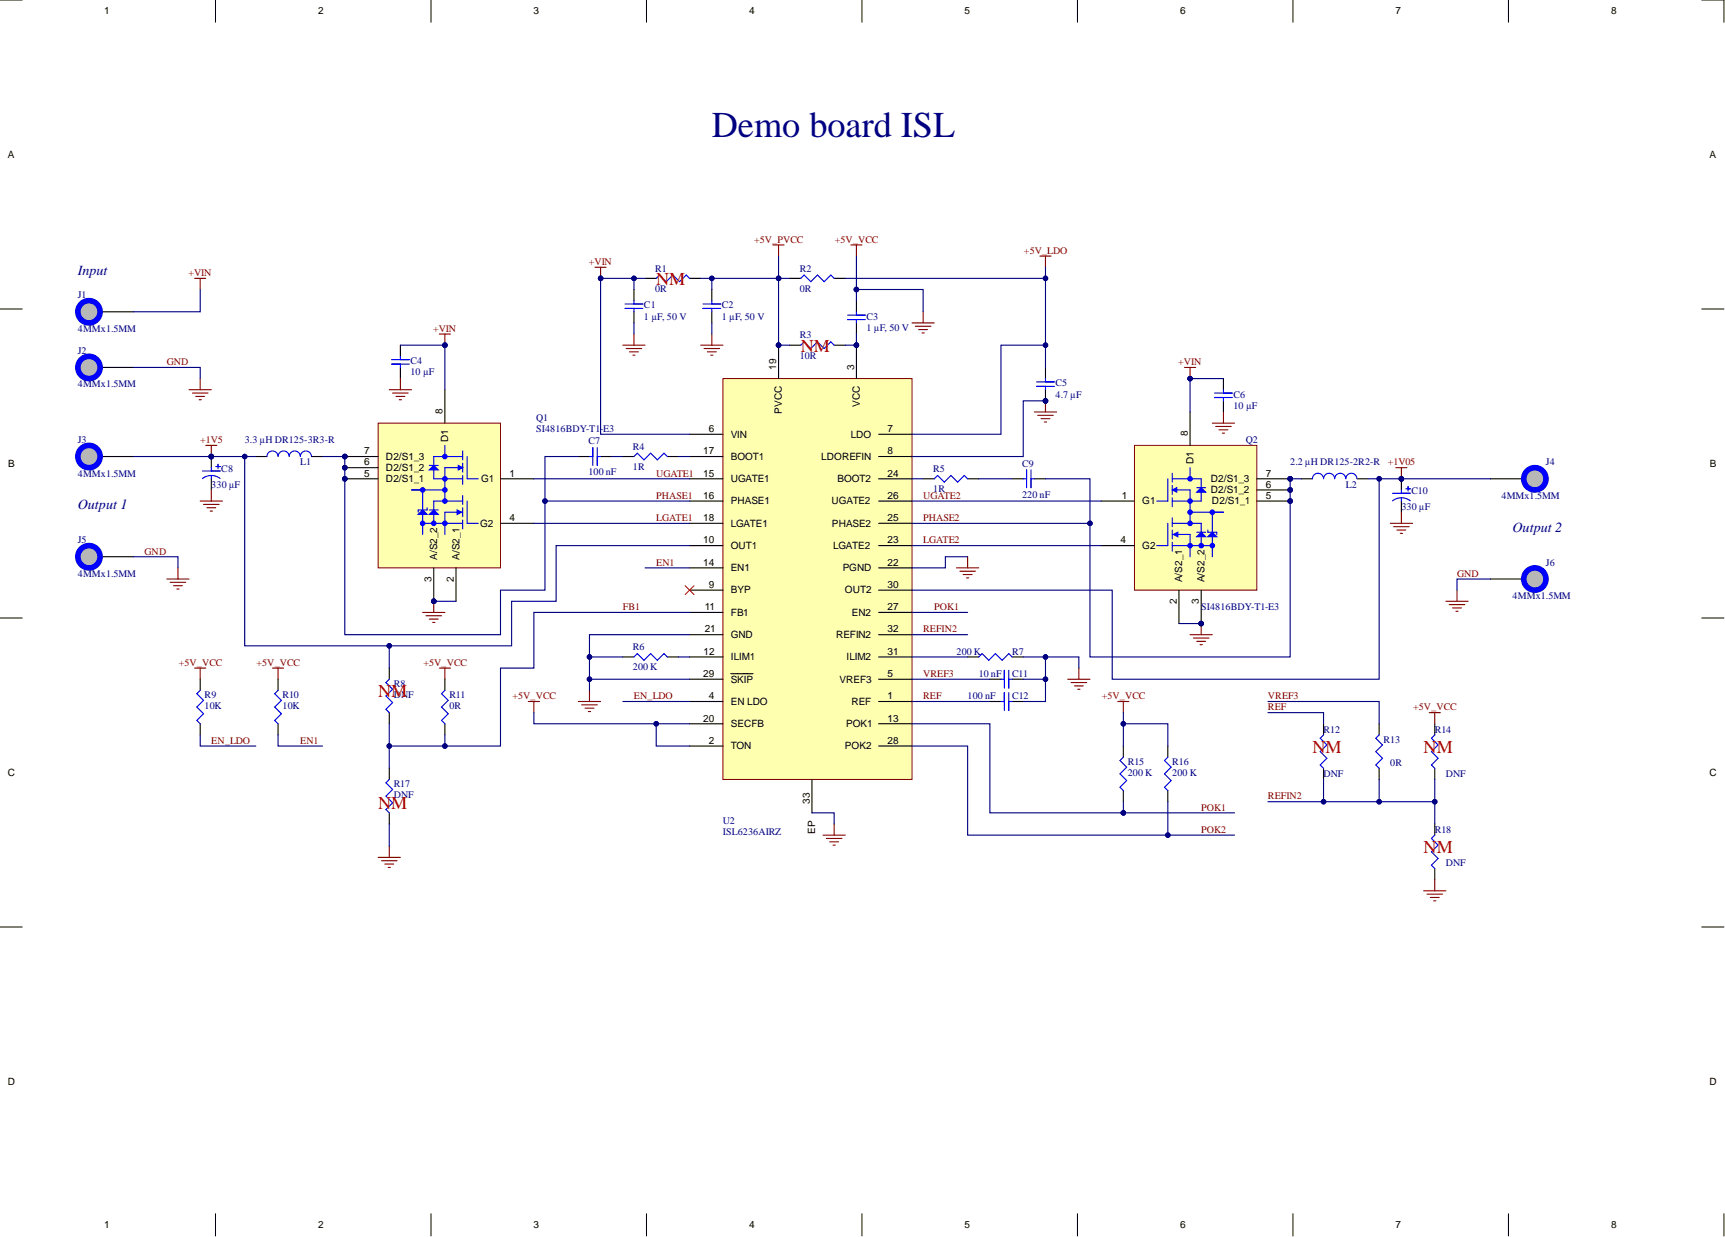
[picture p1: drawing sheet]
<svg xmlns="http://www.w3.org/2000/svg" width="393mm" height="282mm" viewBox="0 0 393 282" stroke-linecap="round" stroke-linejoin="round" font-family="sans-serif">
<defs><g id="words">
<text font-size="8.3" fill="#000080" x="162.3" y="31.2">Demo board ISL</text>
<g font-size="4.1" fill="#f00">
<text x="149.6" y="65">NM</text>
<text x="182.6" y="80.3">NM</text>
<text x="86.2" y="158.9">NM</text>
<text x="299.3" y="171.6">NM</text>
<text x="324.6" y="171.6">NM</text>
<text x="86.2" y="184.3">NM</text>
<text x="324.6" y="194.4">NM</text>
</g>
<g font-size="3.2" fill="#000080">
<text x="17.8" y="62.8">Input</text>
<text x="17.8" y="116">Output 1</text>
<text x="344.9" y="121.1">Output 2</text>
</g>
<g font-size="2.3">
<text x="23.8" y="3.3">1</text>
<text x="72.5" y="3.3">2</text>
<text x="121.7" y="3.3">3</text>
<text x="170.9" y="3.3">4</text>
<text x="220" y="3.3">5</text>
<text x="269.1" y="3.3">6</text>
<text x="318.2" y="3.3">7</text>
<text x="367.4" y="3.3">8</text>
<text x="1.8" y="36">A</text>
<text x="389.8" y="36">A</text>
<text x="177" y="84.2" transform="rotate(-90 177 84.2)">19</text>
<text x="194.8" y="84.2" transform="rotate(-90 194.8 84.2)">3</text>
<text x="100.9" y="94.4" transform="rotate(-90 100.9 94.4)">8</text>
<text x="178.3" y="94.3" transform="rotate(-90 178.3 94.3)">PVCC</text>
<text x="196" y="92.8" transform="rotate(-90 196 92.8)">VCC</text>
<text x="102.2" y="100.6" transform="rotate(-90 102.2 100.6)">D1</text>
<text x="161.6" y="98.4">6</text>
<text x="166.6" y="99.7">VIN</text>
<text x="194" y="99.7">LDO</text>
<text x="202.4" y="98.4">7</text>
<text x="270.9" y="99.5" transform="rotate(-90 270.9 99.5)">8</text>
<text x="1.9" y="106.4">B</text>
<text x="83" y="106.1">6</text>
<text x="83" y="103.5">7</text>
<text x="88" y="107.3">D2/S1_2</text>
<text x="88" y="104.8">D2/S1_3</text>
<text x="160.4" y="103.5">17</text>
<text x="166.6" y="104.8">BOOT1</text>
<text x="187.3" y="104.8">LDOREFIN</text>
<text x="202.4" y="103.5">8</text>
<text x="272.1" y="105.7" transform="rotate(-90 272.1 105.7)">D1</text>
<text x="389.9" y="106.4">B</text>
<text x="83" y="108.6">5</text>
<text x="88" y="109.9">D2/S1_1</text>
<text x="109.7" y="109.9">G1</text>
<text x="116.2" y="108.6">1</text>
<text x="160.4" y="108.6">15</text>
<text x="160.4" y="113.7">16</text>
<text x="166.6" y="109.9">UGATE1</text>
<text x="191" y="109.9">BOOT2</text>
<text x="202.4" y="108.6">24</text>
<text x="202.4" y="113.7">26</text>
<text x="255.8" y="113.7">1</text>
<text x="276.1" y="112.4">D2/S1_2</text>
<text x="276.1" y="109.9">D2/S1_3</text>
<text x="288.6" y="113.7">5</text>
<text x="288.6" y="111.1">6</text>
<text x="288.6" y="108.6">7</text>
<text x="116.2" y="118.7">4</text>
<text x="160.4" y="118.7">18</text>
<text x="166.6" y="114.9">PHASE1</text>
<text x="189.6" y="114.9">UGATE2</text>
<text x="202.4" y="118.7">25</text>
<text x="260.5" y="114.9">G1</text>
<text x="276.4" y="114.9">D2/S1_1</text>
<text x="109.5" y="120">G2</text>
<text x="160.4" y="123.8">10</text>
<text x="166.6" y="125.1">OUT1</text>
<text x="166.6" y="120">LGATE1</text>
<text x="189.7" y="120">PHASE2</text>
<text x="190" y="125.1">LGATE2</text>
<text x="202.4" y="123.8">23</text>
<text x="255.5" y="123.8">4</text>
<text x="260.5" y="125.1">G2</text>
<text x="99.7" y="127.6" transform="rotate(-90 99.7 127.6)">A/S2_2</text>
<text x="104.7" y="127.6" transform="rotate(-90 104.7 127.6)">A/S2_1</text>
<text x="160.4" y="128.9">14</text>
<text x="166.6" y="130.2">EN1</text>
<text x="192.2" y="130.2">PGND</text>
<text x="202.4" y="128.9">22</text>
<text x="98.4" y="132.6" transform="rotate(-90 98.4 132.6)">3</text>
<text x="103.5" y="132.6" transform="rotate(-90 103.5 132.6)">2</text>
<text x="161.6" y="134">9</text>
<text x="166.6" y="135.2">BYP</text>
<text x="192.7" y="135.2">OUT2</text>
<text x="202.4" y="134">30</text>
<text x="268.3" y="137.7" transform="rotate(-90 268.3 137.7)">2</text>
<text x="269.6" y="132.7" transform="rotate(-90 269.6 132.7)">A/S2_1</text>
<text x="273.4" y="137.7" transform="rotate(-90 273.4 137.7)">3</text>
<text x="274.7" y="132.7" transform="rotate(-90 274.7 132.7)">A/S2_2</text>
<text x="160.7" y="139">11</text>
<text x="166.6" y="140.3">FB1</text>
<text x="194.3" y="140.3">EN2</text>
<text x="202.4" y="139">27</text>
<text x="160.5" y="149.2">12</text>
<text x="160.7" y="144.1">21</text>
<text x="166.6" y="145.4">GND</text>
<text x="190.6" y="145.4">REFIN2</text>
<text x="202.4" y="149.2">31</text>
<text x="202.4" y="144.1">32</text>
<text x="160.4" y="154.3">29</text>
<text x="166.6" y="150.5">ILIM1</text>
<text x="166.6" y="155.5">SKIP</text>
<text x="191.4" y="155.5">VREF3</text>
<text x="193" y="150.5">ILIM2</text>
<text x="202.4" y="154.3">5</text>
<text x="161.6" y="159.3">4</text>
<text x="166.6" y="160.6">EN LDO</text>
<text x="194.2" y="160.6">REF</text>
<text x="202.4" y="159.3">1</text>
<text x="160.4" y="164.4">20</text>
<text x="166.6" y="165.7">SECFB</text>
<text x="192.9" y="165.7">POK1</text>
<text x="202.4" y="164.4">13</text>
<text x="161.6" y="169.5">2</text>
<text x="166.6" y="170.8">TON</text>
<text x="192.7" y="170.8">POK2</text>
<text x="202.4" y="169.5">28</text>
<text x="1.8" y="176.8">C</text>
<text x="389.8" y="176.8">C</text>
<text x="184.6" y="183.2" transform="rotate(-90 184.6 183.2)">33</text>
<text x="185.9" y="190" transform="rotate(-90 185.9 190)">EP</text>
<text x="1.8" y="247.2">D</text>
<text x="389.8" y="247.2">D</text>
<text x="23.8" y="279.9">1</text>
<text x="72.5" y="279.9">2</text>
<text x="121.7" y="279.9">3</text>
<text x="170.9" y="279.9">4</text>
<text x="220" y="279.9">5</text>
<text x="269.1" y="279.9">6</text>
<text x="318.2" y="279.9">7</text>
<text x="367.4" y="279.9">8</text>
</g>
<g font-size="2.3" fill="#800000">
<text x="172" y="55.3">+5V_PVCC</text>
<text x="190.4" y="55.3">+5V_VCC</text>
<text x="233.5" y="57.8">+5V_LDO</text>
<text x="42.9" y="62.9">+VIN</text>
<text x="134.2" y="60.4">+VIN</text>
<text x="98.7" y="75.6">+VIN</text>
<text x="38" y="83.2">GND</text>
<text x="268.7" y="83.2">+VIN</text>
<text x="45.7" y="101">+1V5</text>
<text x="316.4" y="106.1">+1V05</text>
<text x="149.6" y="108.6">UGATE1</text>
<text x="149.6" y="113.7">PHASE1</text>
<text x="210.5" y="113.7">UGATE2</text>
<text x="149.6" y="118.7">LGATE1</text>
<text x="210.5" y="118.7">PHASE2</text>
<text x="210.5" y="123.8">LGATE2</text>
<text x="33" y="126.4">GND</text>
<text x="149.6" y="128.9">EN1</text>
<text x="332.2" y="131.4">GND</text>
<text x="142" y="139">FB1</text>
<text x="213" y="139">POK1</text>
<text x="210.5" y="144.1">REFIN2</text>
<text x="40.7" y="151.7">+5V_VCC</text>
<text x="58.5" y="151.7">+5V_VCC</text>
<text x="96.5" y="151.7">+5V_VCC</text>
<text x="210.5" y="154.3">VREF3</text>
<text x="116.8" y="159.3">+5V_VCC</text>
<text x="144.6" y="159.3">EN_LDO</text>
<text x="210.5" y="159.3">REF</text>
<text x="251.2" y="159.3">+5V_VCC</text>
<text x="289.1" y="159.3">VREF3</text>
<text x="289.1" y="161.9">REF</text>
<text x="322.3" y="161.9">+5V_VCC</text>
<text x="48.2" y="169.5">EN_LDO</text>
<text x="68.5" y="169.5">EN1</text>
<text x="273.9" y="184.7">POK1</text>
<text x="289.1" y="182.2">REFIN2</text>
<text x="273.9" y="189.8">POK2</text>
</g>
<g font-size="2.3" fill="#000080">
<text x="149.4" y="61.9">R1</text>
<text x="182.3" y="61.9">R2</text>
<text x="17.8" y="68">J1</text>
<text x="146.8" y="70.3">C1</text>
<text x="149.4" y="66.5">0R</text>
<text x="164.6" y="70.3">C2</text>
<text x="182.3" y="66.5">0R</text>
<text x="17.8" y="75.6">4MMx1.5MM</text>
<text x="146.8" y="72.8">1 µF, 50 V</text>
<text x="164.6" y="72.8">1 µF, 50 V</text>
<text x="182.3" y="77.1">R3</text>
<text x="197.6" y="72.8">C3</text>
<text x="197.6" y="75.4">1 µF, 50 V</text>
<text x="17.8" y="80.7">J2</text>
<text x="93.6" y="83">C4</text>
<text x="182.3" y="81.7">10R</text>
<text x="17.8" y="88.3">4MMx1.5MM</text>
<text x="93.6" y="85.5">10 µF</text>
<text x="240.7" y="88">C5</text>
<text x="122.2" y="95.9">Q1</text>
<text x="240.7" y="90.6">4.7 µF</text>
<text x="281.3" y="90.6">C6</text>
<text x="281.3" y="93.1">10 µF</text>
<text x="17.8" y="101">J3</text>
<text x="55.8" y="101">3.3 µH DR125-3R3-R</text>
<text x="122.2" y="98.4">SI4816BDY-T1-</text>
<text x="134.2" y="101.2">C7</text>
<text x="137.5" y="98.4">E3</text>
<text x="284" y="101">Q2</text>
<text x="50.5" y="107.6">C8</text>
<text x="68.5" y="106.1">L1</text>
<text x="144.3" y="102.5">R4</text>
<text x="144.3" y="107.1">1R</text>
<text x="212.8" y="107.6">R5</text>
<text x="233.1" y="106.3">C9</text>
<text x="294.2" y="106.1">2.2 µH DR125-2R2-R</text>
<text x="352.5" y="106.1">J4</text>
<text x="17.8" y="108.6">4MMx1.5MM</text>
<text x="48.2" y="111.1">330 µF</text>
<text x="134.2" y="108.3">100 nF</text>
<text x="212.8" y="112.1">1R</text>
<text x="233.1" y="113.4">220 nF</text>
<text x="306.9" y="111.1">L2</text>
<text x="321.8" y="112.7">C10</text>
<text x="342.4" y="113.7">4MMx1.5MM</text>
<text x="319.6" y="116.2">330 µF</text>
<text x="17.8" y="123.8">J5</text>
<text x="17.8" y="131.4">4MMx1.5MM</text>
<text x="352.5" y="128.9">J6</text>
<text x="344.9" y="136.5">4MMx1.5MM</text>
<text x="273.9" y="139">SI4816BDY-T1-E3</text>
<text x="144.3" y="148.2">R6</text>
<text x="218.1" y="149.2">200 K</text>
<text x="230.8" y="149.2">R7</text>
<text x="144.3" y="152.7">200 K</text>
<text x="223.2" y="154.3">10 nF</text>
<text x="230.8" y="154.3">C11</text>
<text x="46.7" y="159.1">R9</text>
<text x="46.7" y="161.6">10K</text>
<text x="64.4" y="159.1">R10</text>
<text x="64.4" y="161.6">10K</text>
<text x="89.8" y="156.5">R8</text>
<text x="89.8" y="159.1">DNF</text>
<text x="102.5" y="159.1">R11</text>
<text x="102.5" y="161.6">0R</text>
<text x="220.6" y="159.3">100 nF</text>
<text x="230.8" y="159.3">C12</text>
<text x="301.8" y="167">R12</text>
<text x="327.2" y="167">R14</text>
<text x="315.5" y="169.2">R13</text>
<text x="89.8" y="179.4">R17</text>
<text x="257.2" y="174.3">R15</text>
<text x="257.2" y="176.8">200 K</text>
<text x="267.3" y="174.3">R16</text>
<text x="267.3" y="176.8">200 K</text>
<text x="301.8" y="177.1">DNF</text>
<text x="317" y="174.6">0R</text>
<text x="329.7" y="177.1">DNF</text>
<text x="89.8" y="181.9">DNF</text>
<text x="164.9" y="187.8">U2</text>
<text x="164.9" y="190.3">ISL6236AIRZ</text>
<text x="327.2" y="189.8">R18</text>
<text x="329.7" y="197.4">DNF</text>
</g>
</g></defs>
<g fill="none" stroke="#000" stroke-width=".23">
<path d="M0 0h5.1M49.1 0v5.1M98.3 0v5.1M147.4 0v5.1M196.6 0v5.1M245.7 0v5.1M294.8 0v5.1M344 0v5.1M388 0h5.1v5.1M0 70.4h5.1M388 70.4h5.1M0 140.8h5.1"/>
<path d="M388 140.8h5.1M0 211.2h5.1M388 211.2h5.1M49.1 276.6v5M98.3 276.6v5M147.4 276.6v5M196.6 276.6v5M245.7 276.6v5M294.8 276.6v5M344 276.6v5M393.1 276.6v5"/>
</g>
<path d="M176.3 55.8h2.5M177.5 55.8v2.6M159.8 78.7h5.1M160.5 79.4h3.6M162.3 76.1v2.6M161.3 80.2h2M162.1 80.9h.5" fill="none" stroke="#800000" stroke-width=".25"/>
<path d="M58.3 104h2.6M71 104h2.5M296.7 109.1h2.6M309.4 109.1h2.5" fill="none" stroke="#000" stroke-width=".25"/>
<path d="M63.4 103.9a1.27 1.27 0 0 0-1.3-1.1 1.27 1.27 0 0 0-1.2 1.2M65.9 103.9a1.27 1.27 0 0 0-1.3-1.1 1.27 1.27 0 0 0-1.2 1.2M68.5 103.9a1.27 1.27 0 0 0-1.3-1.1 1.27 1.27 0 0 0-1.3 1.2M71 103.9a1.27 1.27 0 0 0-1.3-1.1 1.27 1.27 0 0 0-1.2 1.2M301.8 109a1.27 1.27 0 0 0-1.3-1.2 1.27 1.27 0 0 0-1.2 1.3M304.3 109a1.27 1.27 0 0 0-1.3-1.2 1.27 1.27 0 0 0-1.2 1.3M306.9 109a1.27 1.27 0 0 0-1.3-1.2 1.27 1.27 0 0 0-1.3 1.3M309.4 109a1.27 1.27 0 0 0-1.3-1.2 1.27 1.27 0 0 0-1.2 1.3" fill="none" stroke="#00f" stroke-width=".25"/>
<circle cx="273.9" cy="142.1" r=".51" fill="#000080"/>
<circle cx="273.9" cy="142.1" r=".51" fill="none" stroke="#000080" stroke-width=".23"/>
<circle cx="294.2" cy="114.2" r=".51" fill="#000080"/>
<circle cx="294.2" cy="114.2" r=".51" fill="none" stroke="#000080" stroke-width=".23"/>
<circle cx="294.2" cy="111.6" r=".51" fill="#000080"/>
<circle cx="294.2" cy="111.6" r=".51" fill="none" stroke="#000080" stroke-width=".23"/>
<circle cx="294.2" cy="109.1" r=".51" fill="#000080"/>
<circle cx="294.2" cy="109.1" r=".51" fill="none" stroke="#000080" stroke-width=".23"/>
<path d="M258.7 101.5h27.9v33h-27.9z" fill-rule="evenodd" fill="#ffffb0"/>
<path d="M258.7 101.5h27.9v33h-27.9z" fill="none" stroke="#800000" stroke-width=".23"/>
<path d="M251.1 114.2h7.6M268.8 134.5v7.6M273.9 134.5v7.6" fill="none" stroke="#000" stroke-width=".25"/>
<circle cx="273.9" cy="142.1" r=".51" fill="#000080"/>
<circle cx="273.9" cy="142.1" r=".51" fill="none" stroke="#000080" stroke-width=".23"/>
<path d="M286.6 114.2h7.6M251.1 124.3h7.6" fill="none" stroke="#000" stroke-width=".25"/>
<circle cx="294.2" cy="114.2" r=".51" fill="#000080"/>
<circle cx="294.2" cy="114.2" r=".51" fill="none" stroke="#000080" stroke-width=".23"/>
<path d="M286.6 111.6h7.6" fill="none" stroke="#000" stroke-width=".25"/>
<circle cx="294.2" cy="111.6" r=".51" fill="#000080"/>
<circle cx="294.2" cy="111.6" r=".51" fill="none" stroke="#000080" stroke-width=".23"/>
<path d="M286.6 109.1h7.6" fill="none" stroke="#000" stroke-width=".25"/>
<circle cx="294.2" cy="109.1" r=".51" fill="#000080"/>
<circle cx="294.2" cy="109.1" r=".51" fill="none" stroke="#000080" stroke-width=".23"/>
<path d="M271.4 93.9v7.6" fill="none" stroke="#000" stroke-width=".25"/>
<g fill="none" stroke="#00f" stroke-width=".25">
<path d="M266.3 109.1v5.1h-2.5M266.3 119.3v5h-2.5M267.3 109.1h6.6v5.1h-6.6M267.3 107.8v2.1M267.3 110.6v2.1M267.3 113.4v2M267.3 118v2M267.3 119.3h6.6v5M267.3 111.6h4.1v7.7M271.4 106.6v2.5M271.4 116.7h7.6M276.4 116.7v10.2"/>
<path d="M267.3 120.8v2M267.3 123.6v2M267.3 124.3h9.1M267.3 121.8h4.1v5.1"/>
</g>
<path d="M267.3 111.6l1-.5v1z" fill="#00f"/>
<path d="M267.3 111.6l1-.5v1z" fill="none" stroke="#00f" stroke-width=".25"/>
<path d="M273.9 111.1l1 1h-2z" fill="#00f"/>
<path d="M272.9 111.1h2M273.9 111.1l1 1h-2z" fill="none" stroke="#00f" stroke-width=".25"/>
<path d="M267.6 121.8l1-.5v1z" fill="#00f"/>
<path d="M267.6 121.8l1-.5v1z" fill="none" stroke="#00f" stroke-width=".25"/>
<path d="M273.9 121.3l1 1h-2z" fill="#00f"/>
<path d="M273.9 121.3l1 1h-2z" fill="none" stroke="#00f" stroke-width=".25"/>
<path d="M276.4 121.3l1.1 1h-2.1z" fill="#00f"/>
<path d="M272.9 121.3h2M275.4 120.8v.5h2.1v.5M276.4 121.3l1.1 1h-2.1z" fill="none" stroke="#00f" stroke-width=".25"/>
<circle cx="271.4" cy="109.1" r=".51" fill="#00f"/>
<circle cx="271.4" cy="109.1" r=".51" fill="none" stroke="#00f" stroke-width=".25"/>
<circle cx="271.4" cy="114.2" r=".51" fill="#00f"/>
<circle cx="271.4" cy="114.2" r=".51" fill="none" stroke="#00f" stroke-width=".25"/>
<circle cx="271.4" cy="116.7" r=".51" fill="#00f"/>
<circle cx="271.4" cy="116.7" r=".51" fill="none" stroke="#00f" stroke-width=".25"/>
<circle cx="276.4" cy="116.7" r=".51" fill="#00f"/>
<circle cx="276.4" cy="116.7" r=".51" fill="none" stroke="#00f" stroke-width=".25"/>
<circle cx="271.4" cy="119.3" r=".51" fill="#00f"/>
<circle cx="271.4" cy="119.3" r=".51" fill="none" stroke="#00f" stroke-width=".25"/>
<circle cx="271.4" cy="124.3" r=".51" fill="#00f"/>
<circle cx="271.4" cy="124.3" r=".51" fill="none" stroke="#00f" stroke-width=".25"/>
<circle cx="273.9" cy="124.3" r=".51" fill="#00f"/>
<circle cx="273.9" cy="124.3" r=".51" fill="none" stroke="#00f" stroke-width=".25"/>
<circle cx="276.4" cy="124.3" r=".51" fill="#00f"/>
<circle cx="276.4" cy="124.3" r=".51" fill="none" stroke="#00f" stroke-width=".25"/>
<circle cx="98.9" cy="137" r=".51" fill="#000080"/>
<circle cx="98.9" cy="137" r=".51" fill="none" stroke="#000080" stroke-width=".23"/>
<circle cx="78.6" cy="109.1" r=".51" fill="#000080"/>
<circle cx="78.6" cy="109.1" r=".51" fill="none" stroke="#000080" stroke-width=".23"/>
<circle cx="78.6" cy="106.6" r=".51" fill="#000080"/>
<circle cx="78.6" cy="106.6" r=".51" fill="none" stroke="#000080" stroke-width=".23"/>
<circle cx="78.6" cy="104" r=".51" fill="#000080"/>
<circle cx="78.6" cy="104" r=".51" fill="none" stroke="#000080" stroke-width=".23"/>
<path d="M86.2 96.4h27.9v33h-27.9z" fill-rule="evenodd" fill="#ffffb0"/>
<path d="M86.2 96.4h27.9v33h-27.9z" fill="none" stroke="#800000" stroke-width=".23"/>
<path d="M114.1 109.1h7.6M98.9 129.4v7.6M104 129.4v7.6" fill="none" stroke="#000" stroke-width=".25"/>
<circle cx="98.9" cy="137" r=".51" fill="#000080"/>
<circle cx="98.9" cy="137" r=".51" fill="none" stroke="#000080" stroke-width=".23"/>
<path d="M78.6 109.1h7.6M114.1 119.3h7.6" fill="none" stroke="#000" stroke-width=".25"/>
<circle cx="78.6" cy="109.1" r=".51" fill="#000080"/>
<circle cx="78.6" cy="109.1" r=".51" fill="none" stroke="#000080" stroke-width=".23"/>
<path d="M78.6 106.6h7.6" fill="none" stroke="#000" stroke-width=".25"/>
<circle cx="78.6" cy="106.6" r=".51" fill="#000080"/>
<circle cx="78.6" cy="106.6" r=".51" fill="none" stroke="#000080" stroke-width=".23"/>
<path d="M78.6 104h7.6" fill="none" stroke="#000" stroke-width=".25"/>
<circle cx="78.6" cy="104" r=".51" fill="#000080"/>
<circle cx="78.6" cy="104" r=".51" fill="none" stroke="#000080" stroke-width=".23"/>
<path d="M101.4 88.8v7.6" fill="none" stroke="#000" stroke-width=".25"/>
<g fill="none" stroke="#00f" stroke-width=".25">
<path d="M93.8 111.6h7.6M96.4 119.3h9.1M96.4 111.6v10.2M101.4 101.5v2.5M105.5 104h-6.6v5.1h6.6M105.5 102.8v2M105.5 105.5v2.1M105.5 108.3v2.1M105.5 112.9v2M105.5 115.7v2M105.5 118.5v2M105.5 114.2h-6.6v5.1"/>
<path d="M105.5 106.6h-4.1v7.6M105.5 116.7h-4.1v5.1M106.5 104v5.1h2.6M106.5 114.2v5.1h2.6"/>
</g>
<path d="M104.5 106.1l1 .5-1 .5z" fill="#00f"/>
<path d="M104.5 106.1l1 .5-1 .5z" fill="none" stroke="#00f" stroke-width=".25"/>
<path d="M98.9 106.1l1 1h-2z" fill="#00f"/>
<path d="M97.9 106.1h2M98.9 106.1l1 1h-2z" fill="none" stroke="#00f" stroke-width=".25"/>
<path d="M104.2 116.2l1.1 .5-1.1 .5z" fill="#00f"/>
<path d="M104.2 116.2l1.1 .5-1.1 .5z" fill="none" stroke="#00f" stroke-width=".25"/>
<path d="M98.9 116.2l1 1h-2z" fill="#00f"/>
<path d="M98.9 116.2l1 1h-2z" fill="none" stroke="#00f" stroke-width=".25"/>
<path d="M96.4 116.2l1 1h-2z" fill="#00f"/>
<path d="M96.4 116.2l1 1h-2zM97.4 115.7v.5h-2v.5M97.9 116.2h2" fill="none" stroke="#00f" stroke-width=".25"/>
<circle cx="101.4" cy="104" r=".51" fill="#00f"/>
<circle cx="101.4" cy="104" r=".51" fill="none" stroke="#00f" stroke-width=".25"/>
<circle cx="101.4" cy="109.1" r=".51" fill="#00f"/>
<circle cx="101.4" cy="109.1" r=".51" fill="none" stroke="#00f" stroke-width=".25"/>
<circle cx="101.4" cy="111.6" r=".51" fill="#00f"/>
<circle cx="101.4" cy="111.6" r=".51" fill="none" stroke="#00f" stroke-width=".25"/>
<circle cx="96.4" cy="111.6" r=".51" fill="#00f"/>
<circle cx="96.4" cy="111.6" r=".51" fill="none" stroke="#00f" stroke-width=".25"/>
<circle cx="101.4" cy="114.2" r=".51" fill="#00f"/>
<circle cx="101.4" cy="114.2" r=".51" fill="none" stroke="#00f" stroke-width=".25"/>
<circle cx="101.4" cy="119.3" r=".51" fill="#00f"/>
<circle cx="101.4" cy="119.3" r=".51" fill="none" stroke="#00f" stroke-width=".25"/>
<circle cx="98.9" cy="119.3" r=".51" fill="#00f"/>
<circle cx="98.9" cy="119.3" r=".51" fill="none" stroke="#00f" stroke-width=".25"/>
<circle cx="96.4" cy="119.3" r=".51" fill="#00f"/>
<g fill="none" stroke="#00f" stroke-width=".25">
<path d="M89.3 83h4M89.3 82h4M91.3 81.2v.8M91.3 83v.7M276.9 90.6h4.1M276.9 89.6h4.1M279 88.8v.8M279 90.6v.7M134.4 104h.8M135.2 102v4.1M136.2 104h.8M136.2 102v4.1"/>
<path d="M233.3 109.1h.8M234.1 107.1v4M235.1 109.1h.8M235.1 107.1v4M144.6 149.7l.7-.8 1.5 1.6 1.6-1.6 1.5 1.6 1.5-1.6 .8 .8M223.2 149.7l.7-.8 1.6 1.6 1.5-1.6 1.5 1.6 1.5-1.6 .8 .8M228.3 154.8h.7M228.3 159.8h.7M229 152.7v4.1M229 157.8v4.1M230 154.8h.8M230 152.7v4.1"/>
<path d="M230 157.8v4.1M230 159.8h.8M266.3 172.5l-.8 .8 1.6 1.5-1.6 1.5 1.6 1.6-1.6 1.5 .8 .7"/>
<circle cx="96.4" cy="119.3" r=".51"/>
</g>
<g fill="none" stroke="#000" stroke-width=".25">
<path d="M91.3 78.7v2.5M91.3 83.7v2.6M279 86.3v2.5M279 91.3v2.6M131.9 104h2.5M137 104h2.5M230.8 109.1h2.5M235.9 109.1h2.5M142 149.7h2.6M152.2 149.7h2.5M220.6 149.7h2.6M225.7 154.8h2.6"/>
<path d="M225.7 159.8h2.6M230.8 149.7h2.5M230.8 154.8h2.5M230.8 159.8h2.5M266.3 170v2.5M266.3 180.1v2.6"/>
</g>
<circle cx="319.6" cy="109.1" r=".51" fill="#000080"/>
<circle cx="319.6" cy="109.1" r=".51" fill="none" stroke="#000080" stroke-width=".23"/>
<path d="M319.6 109.1v2.5M319.6 114.2v2.5" fill="none" stroke="#000" stroke-width=".25"/>
<circle cx="319.6" cy="109.1" r=".51" fill="#000080"/>
<circle cx="319.6" cy="109.1" r=".51" fill="none" stroke="#000080" stroke-width=".23"/>
<path d="M144.6 104l.7-.7 1.5 1.5 1.6-1.5 1.5 1.5 1.5-1.5 .8 .7M213 109.1l.8-.8 1.5 1.6 1.5-1.6 1.6 1.6 1.5-1.6 .7 .8M317.5 112.4h4.1M319.6 111.6v.8M319.6 113.4v.8M320.6 111.4h1M321.1 110.9v1M321.6 114.1a3.3 3.3 0 0 0-4.1 0" fill="none" stroke="#00f" stroke-width=".25"/>
<path d="M243.5 154.8h5M244.2 155.5h3.6M245 156.3h2M245.8 157.1h.5M246 152.2v2.6M271.4 144.6h5M272.1 145.4h3.6M272.9 146.1h2M273.7 146.9h.5M273.9 142.1v2.5" fill="none" stroke="#800000" stroke-width=".25"/>
<path d="M142 104h2.6M152.2 104h2.5M210.5 109.1h2.5M220.6 109.1h2.6" fill="none" stroke="#000" stroke-width=".25"/>
<circle cx="273.9" cy="142.1" r=".51" fill="#000080"/>
<circle cx="273.9" cy="142.1" r=".51" fill="none" stroke="#000080" stroke-width=".23"/>
<path d="M96.4 139.5h5M98.9 137v2.5M97.1 140.3h3.6M97.9 141.1h2M98.7 141.8h.5" fill="none" stroke="#800000" stroke-width=".25"/>
<circle cx="98.9" cy="137" r=".51" fill="#000080"/>
<circle cx="98.9" cy="137" r=".51" fill="none" stroke="#000080" stroke-width=".23"/>
<circle cx="48.2" cy="104" r=".51" fill="#000080"/>
<circle cx="48.2" cy="104" r=".51" fill="none" stroke="#000080" stroke-width=".23"/>
<path d="M48.2 104v2.6M48.2 109.1v2.5" fill="none" stroke="#000" stroke-width=".25"/>
<circle cx="48.2" cy="104" r=".51" fill="#000080"/>
<circle cx="48.2" cy="104" r=".51" fill="none" stroke="#000080" stroke-width=".23"/>
<path d="M46.2 107.3h4M48.2 106.6v.7M48.2 108.3v.8M49.2 106.3h1M49.7 105.8v1M50.2 109a3.3 3.3 0 0 0-4.1 .1" fill="none" stroke="#00f" stroke-width=".25"/>
<path d="M45.7 114.2h5M46.4 114.9h3.6M46.9 101.5h2.6M47.2 115.7h2M47.9 116.5h.5M48.2 101.5v2.5M48.2 111.6v2.6M317 119.3h5.1M319.6 116.7v2.6M317.8 120h3.5M318.5 120.8h2.1M319.3 121.5h.5" fill="none" stroke="#800000" stroke-width=".25"/>
<circle cx="48.2" cy="104" r=".51" fill="#000080"/>
<circle cx="48.2" cy="104" r=".51" fill="none" stroke="#000080" stroke-width=".23"/>
<path d="M318.3 106.6h2.5M319.6 106.6v2.5" fill="none" stroke="#800000" stroke-width=".25"/>
<circle cx="319.6" cy="109.1" r=".51" fill="#000080"/>
<circle cx="319.6" cy="109.1" r=".51" fill="none" stroke="#000080" stroke-width=".23"/>
<path d="M100.2 76.1h2.5M101.4 76.1v2.6M88.8 88.8h5M89.5 89.6h3.6M90.3 90.3h2M91 91.1h.6M91.3 86.3v2.5M276.4 96.4h5.1M277.2 97.2h3.6M278 97.9h2M278.7 98.7h.5M279 93.9v2.5" fill="none" stroke="#800000" stroke-width=".25"/>
<circle cx="101.4" cy="78.7" r=".51" fill="#000080"/>
<circle cx="101.4" cy="78.7" r=".51" fill="none" stroke="#000080" stroke-width=".23"/>
<path d="M270.1 83.7h2.5M271.4 83.7v2.6" fill="none" stroke="#800000" stroke-width=".25"/>
<circle cx="271.4" cy="86.3" r=".51" fill="#000080"/>
<circle cx="271.4" cy="86.3" r=".51" fill="none" stroke="#000080" stroke-width=".23"/>
<path d="M135.7 60.9h2.5M137 60.9v2.5" fill="none" stroke="#800000" stroke-width=".25"/>
<circle cx="137" cy="63.4" r=".51" fill="#000080"/>
<circle cx="137" cy="63.4" r=".51" fill="none" stroke="#000080" stroke-width=".23"/>
<path d="M144.6 66v2.5M144.6 71v2.6M162.3 66v2.5M162.3 71v2.6M195.3 68.5v2.5M195.3 73.6v2.5" fill="none" stroke="#000" stroke-width=".25"/>
<path d="M142.5 70.3h4.1M142.5 69.3h4.1M144.6 68.5v.8M144.6 70.3v.7M160.3 70.3h4M160.3 69.3h4M162.3 68.5v.8M162.3 70.3v.7M193.3 72.8h4M193.3 71.8h4M195.3 71v.8M195.3 72.8v.8" fill="none" stroke="#00f" stroke-width=".25"/>
<path d="M142 78.7h5.1M142.8 79.4h3.5M144.6 76.1v2.6M143.5 80.2h2.1M144.3 80.9h.5" fill="none" stroke="#800000" stroke-width=".25"/>
<circle cx="238.4" cy="91.3" r=".51" fill="#000080"/>
<circle cx="238.4" cy="91.3" r=".51" fill="none" stroke="#000080" stroke-width=".23"/>
<path d="M238.4 83.7v2.6M238.4 88.8v2.5" fill="none" stroke="#000" stroke-width=".25"/>
<circle cx="238.4" cy="91.3" r=".51" fill="#000080"/>
<circle cx="238.4" cy="91.3" r=".51" fill="none" stroke="#000080" stroke-width=".23"/>
<path d="M236.4 88h4M236.4 87h4M238.4 86.3v.7M238.4 88v.8" fill="none" stroke="#00f" stroke-width=".25"/>
<path d="M235.9 93.9h5M236.6 94.6h3.6M237.4 95.4h2M238.1 96.2h.6M238.4 91.3v2.6" fill="none" stroke="#800000" stroke-width=".25"/>
<circle cx="238.4" cy="91.3" r=".51" fill="#000080"/>
<circle cx="238.4" cy="91.3" r=".51" fill="none" stroke="#000080" stroke-width=".23"/>
<path d="M237.1 58.4h2.6M238.4 58.4v2.5" fill="none" stroke="#800000" stroke-width=".25"/>
<path d="M147.1 63.4h2.5M157.2 63.4h2.6M180.1 63.4h2.5M180.1 78.7h2.5M190.2 63.4h2.5M190.2 78.7h2.5" fill="none" stroke="#000" stroke-width=".25"/>
<path d="M149.6 63.4l.8-.7 1.5 1.5 1.5-1.5 1.6 1.5 1.5-1.5 .7 .7M182.6 63.4l.8-.7 1.5 1.5 1.5-1.5 1.5 1.5 1.6-1.5 .7 .7M182.6 78.7l.8-.8 1.5 1.5 1.5-1.5 1.5 1.5 1.6-1.5 .7 .8" fill="none" stroke="#00f" stroke-width=".25"/>
<circle cx="195.3" cy="78.7" r=".51" fill="#000080"/>
<circle cx="195.3" cy="78.7" r=".51" fill="none" stroke="#000080" stroke-width=".23"/>
<circle cx="177.5" cy="78.7" r=".51" fill="#000080"/>
<circle cx="177.5" cy="78.7" r=".51" fill="none" stroke="#000080" stroke-width=".23"/>
<path d="M164.9 86.3h43.1v91.3h-43.1z" fill-rule="evenodd" fill="#ffffb0"/>
<path d="M164.9 86.3h43.1v91.3h-43.1z" fill="none" stroke="#800000" stroke-width=".23"/>
<path d="M195.3 78.7v7.6M200.4 159.8h7.6M157.2 170h7.7" fill="none" stroke="#000" stroke-width=".25"/>
<circle cx="195.3" cy="78.7" r=".51" fill="#000080"/>
<circle cx="195.3" cy="78.7" r=".51" fill="none" stroke="#000080" stroke-width=".23"/>
<g fill="none" stroke="#000" stroke-width=".25">
<path d="M177.5 78.7v7.6M157.2 99h7.7M200.4 99h7.6M157.2 104h7.7M157.2 109.1h7.7M157.2 114.2h7.7M157.2 119.3h7.7M200.4 104h7.6M157.2 134.5h7.7M157.2 124.3h7.7M157.2 139.5h7.7M157.2 129.4h7.7"/>
<path d="M157.2 159.8h7.7M157.2 149.7h7.7M200.4 154.8h7.6M200.4 164.9h7.6"/>
</g>
<circle cx="177.5" cy="78.7" r=".51" fill="#000080"/>
<circle cx="177.5" cy="78.7" r=".51" fill="none" stroke="#000080" stroke-width=".23"/>
<g fill="none" stroke="#000" stroke-width=".25">
<path d="M22.8 104h7.6M200.4 109.1h7.6M200.4 119.3h7.6M200.4 114.2h7.6M200.4 129.4h7.6M200.4 124.3h7.6M200.4 139.5h7.6M200.4 134.5h7.6M45.7 154.8v2.5M63.4 154.8v2.5M88.8 152.2v2.6M101.4 154.8v2.5"/>
<path d="M157.2 144.6h7.7M157.2 154.8h7.7M166.6 153.5h5.1M200.4 144.6h7.6M200.4 149.7h7.6M45.7 164.9v2.6M63.4 164.9v2.6M88.8 162.4v2.5M88.8 175.1v2.5M101.4 164.9v2.6M157.2 164.9h7.7M185.1 177.6v7.6"/>
<path d="M200.4 170h7.6M256.2 170v2.5M301.8 164.9v2.6M301.8 175.1v2.5M314.5 164.9v2.6M314.5 175.1v2.5M327.2 164.9v2.6M327.2 175.1v2.5M88.8 185.2v2.6M256.2 180.1v2.6M327.2 187.8v2.5M327.2 197.9v2.5"/>
</g>
<g fill="none" stroke="#800000" stroke-width=".25">
<path d="M194 55.8h2.6M195.3 55.8v2.6M208 73.6h5M208.7 74.3h3.6M209.5 75.1h2M210.2 75.9h.6M210.5 71v2.6M218.1 129.4h5.1M218.9 130.2h3.5M219.6 130.9h2.1M220.4 131.7h.5M220.6 126.9v2.5"/>
<path d="M44.4 152.2h2.5M45.7 152.2v2.6M62.1 152.2h2.6M63.4 152.2v2.6M100.2 152.2h2.5M101.4 152.2v2.6M120.5 159.8h2.5M121.7 159.8v2.6M131.9 159.8h5.1M134.4 157.3v2.5M254.9 159.8h2.5M256.2 159.8v2.6"/>
<path d="M132.6 160.6h3.6M133.4 161.4h2M134.2 162.1h.5M325.9 162.4h2.5M327.2 162.4v2.5M86.2 195.4h5.1M87 196.1h3.5M87.8 196.9h2M88.5 197.7h.5M88.8 192.8v2.6M324.6 203h5.1M325.4 203.7h3.5"/>
<path d="M326.1 204.5h2.1M326.9 205.3h.5M327.2 200.4v2.6"/>
</g>
<path d="M45.7 157.3l-.8 .8 1.5 1.5-1.5 1.5 1.5 1.5-1.5 1.6 .8 .7M63.4 157.3l-.8 .8 1.6 1.5-1.6 1.5 1.6 1.5-1.6 1.6 .8 .7M88.8 154.8l-.8 .7 1.5 1.6-1.5 1.5 1.5 1.5-1.5 1.5 .8 .8M101.4 157.3l-.7 .8 1.5 1.5-1.5 1.5 1.5 1.5-1.5 1.6 .7 .7M88.8 177.6l-.8 .8 1.5 1.5-1.5 1.5 1.5 1.5-1.5 1.6 .8 .7M256.2 172.5l-.8 .8 1.5 1.5-1.5 1.5 1.5 1.6-1.5 1.5 .8 .7M301.8 167.5l-.8 .7 1.6 1.5-1.6 1.6 1.6 1.5-1.6 1.5 .8 .8M314.5 167.5l-.8 .7 1.5 1.5-1.5 1.6 1.5 1.5-1.5 1.5 .8 .8M327.2 167.5l-.8 .7 1.5 1.5-1.5 1.6 1.5 1.5-1.5 1.5 .8 .8M327.2 190.3l-.8 .8 1.5 1.5-1.5 1.5 1.5 1.5-1.5 1.5 .8 .8" fill="none" stroke="#00f" stroke-width=".25"/>
<path d="M156.2 133.5l2.1 2M158.3 133.5l-2.1 2" fill="none" stroke="#f00" stroke-width=".23"/>
<circle cx="20.3" cy="104" r="2.54" fill="#b7b7b7"/>
<circle cx="20.3" cy="104" r="2.54" fill="none" stroke="#00f" stroke-width="1.3"/>
<path d="M22.8 126.9h7.6" fill="none" stroke="#000" stroke-width=".25"/>
<circle cx="20.3" cy="126.9" r="2.54" fill="#b7b7b7"/>
<circle cx="20.3" cy="126.9" r="2.54" fill="none" stroke="#00f" stroke-width="1.3"/>
<path d="M38 131.9h5.1M38.8 132.7h3.6M39.6 133.5h2M40.3 134.2h.5M40.6 129.4v2.5M329.7 137h5.1M330.5 137.8h3.5M331.2 138.5h2.1M332 139.3h.5M332.2 134.5v2.5" fill="none" stroke="#800000" stroke-width=".25"/>
<path d="M339.8 131.9h7.7" fill="none" stroke="#000" stroke-width=".25"/>
<circle cx="350" cy="131.9" r="2.54" fill="#b7b7b7"/>
<circle cx="350" cy="131.9" r="2.54" fill="none" stroke="#00f" stroke-width="1.3"/>
<path d="M339.8 109.1h7.7" fill="none" stroke="#000" stroke-width=".25"/>
<circle cx="350" cy="109.1" r="2.54" fill="#b7b7b7"/>
<circle cx="350" cy="109.1" r="2.54" fill="none" stroke="#00f" stroke-width="1.3"/>
<path d="M22.8 71h7.6" fill="none" stroke="#000" stroke-width=".25"/>
<circle cx="20.3" cy="71" r="2.54" fill="#b7b7b7"/>
<circle cx="20.3" cy="71" r="2.54" fill="none" stroke="#00f" stroke-width="1.3"/>
<path d="M44.4 63.4h2.5M45.7 63.4v2.6M187.7 190.3h5M188.4 191.1h3.6M189.2 191.8h2M190 192.6h.5M190.2 187.8v2.5" fill="none" stroke="#800000" stroke-width=".25"/>
<path d="M162.3 73.6v2.5M195.3 76.1v2.6" fill="none" stroke="#000080" stroke-width=".25"/>
<circle cx="195.3" cy="78.7" r=".51" fill="#000080"/>
<circle cx="195.3" cy="78.7" r=".51" fill="none" stroke="#000080" stroke-width=".23"/>
<path d="M208 149.7h12.6M208 154.8h17.7M208 159.8h17.7M233.3 154.8h5.1" fill="none" stroke="#000080" stroke-width=".25"/>
<circle cx="238.4" cy="154.8" r=".51" fill="#000080"/>
<circle cx="238.4" cy="154.8" r=".51" fill="none" stroke="#000080" stroke-width=".23"/>
<path d="M238.4 149.7h7.6v2.5" fill="none" stroke="#000080" stroke-width=".25"/>
<circle cx="238.4" cy="149.7" r=".51" fill="#000080"/>
<circle cx="238.4" cy="149.7" r=".51" fill="none" stroke="#000080" stroke-width=".23"/>
<path d="M256.2 162.4v7.6" fill="none" stroke="#000080" stroke-width=".25"/>
<circle cx="256.2" cy="164.9" r=".51" fill="#000080"/>
<circle cx="256.2" cy="164.9" r=".51" fill="none" stroke="#000080" stroke-width=".23"/>
<path d="M208 109.1h2.5M208 114.2h43.1M223.2 109.1h7.6M208 124.3h43.1M268.8 142.1h5.1M185.1 185.2h5.1v2.6" fill="none" stroke="#000080" stroke-width=".25"/>
<circle cx="273.9" cy="142.1" r=".51" fill="#000080"/>
<circle cx="273.9" cy="142.1" r=".51" fill="none" stroke="#000080" stroke-width=".23"/>
<path d="M294.2 109.1h2.5" fill="none" stroke="#000080" stroke-width=".25"/>
<circle cx="294.2" cy="109.1" r=".51" fill="#000080"/>
<circle cx="294.2" cy="109.1" r=".51" fill="none" stroke="#000080" stroke-width=".23"/>
<path d="M131.9 104h-7.6v10.2h32.9M139.5 104h2.5M154.7 104h2.5" fill="none" stroke="#000080" stroke-width=".25"/>
<circle cx="124.3" cy="114.2" r=".51" fill="#000080"/>
<circle cx="124.3" cy="114.2" r=".51" fill="none" stroke="#000080" stroke-width=".23"/>
<path d="M121.7 109.1h35.5M98.9 137h5.1" fill="none" stroke="#000080" stroke-width=".25"/>
<circle cx="98.9" cy="137" r=".51" fill="#000080"/>
<circle cx="98.9" cy="137" r=".51" fill="none" stroke="#000080" stroke-width=".23"/>
<path d="M78.6 104v40.6h35.5v-10.1h10.2v-20.3" fill="none" stroke="#000080" stroke-width=".25"/>
<circle cx="78.6" cy="104" r=".51" fill="#000080"/>
<circle cx="78.6" cy="104" r=".51" fill="none" stroke="#000080" stroke-width=".23"/>
<circle cx="78.6" cy="106.6" r=".51" fill="#000080"/>
<circle cx="78.6" cy="106.6" r=".51" fill="none" stroke="#000080" stroke-width=".23"/>
<circle cx="78.6" cy="109.1" r=".51" fill="#000080"/>
<circle cx="78.6" cy="109.1" r=".51" fill="none" stroke="#000080" stroke-width=".23"/>
<circle cx="124.3" cy="114.2" r=".51" fill="#000080"/>
<circle cx="124.3" cy="114.2" r=".51" fill="none" stroke="#000080" stroke-width=".23"/>
<path d="M73.5 104h5.1M121.7 119.3h35.5" fill="none" stroke="#000080" stroke-width=".25"/>
<circle cx="78.6" cy="104" r=".51" fill="#000080"/>
<circle cx="78.6" cy="104" r=".51" fill="none" stroke="#000080" stroke-width=".23"/>
<path d="M314.5 109.1v45.7h-60.9v-20.3h-45.6" fill="none" stroke="#000080" stroke-width=".25"/>
<circle cx="314.5" cy="109.1" r=".51" fill="#000080"/>
<circle cx="314.5" cy="109.1" r=".51" fill="none" stroke="#000080" stroke-width=".23"/>
<path d="M271.4 86.3v7.6" fill="none" stroke="#000080" stroke-width=".25"/>
<circle cx="271.4" cy="86.3" r=".51" fill="#000080"/>
<circle cx="271.4" cy="86.3" r=".51" fill="none" stroke="#000080" stroke-width=".23"/>
<path d="M101.4 78.7v10.1" fill="none" stroke="#000080" stroke-width=".25"/>
<circle cx="101.4" cy="78.7" r=".51" fill="#000080"/>
<circle cx="101.4" cy="78.7" r=".51" fill="none" stroke="#000080" stroke-width=".23"/>
<path d="M271.4 86.3h7.6" fill="none" stroke="#000080" stroke-width=".25"/>
<circle cx="271.4" cy="86.3" r=".51" fill="#000080"/>
<circle cx="271.4" cy="86.3" r=".51" fill="none" stroke="#000080" stroke-width=".23"/>
<path d="M91.3 78.7h10.1" fill="none" stroke="#000080" stroke-width=".25"/>
<circle cx="101.4" cy="78.7" r=".51" fill="#000080"/>
<circle cx="101.4" cy="78.7" r=".51" fill="none" stroke="#000080" stroke-width=".23"/>
<path d="M137 63.4v35.6h20.2" fill="none" stroke="#000080" stroke-width=".25"/>
<circle cx="137" cy="63.4" r=".51" fill="#000080"/>
<circle cx="137" cy="63.4" r=".51" fill="none" stroke="#000080" stroke-width=".23"/>
<path d="M137 63.4h7.6v2.6" fill="none" stroke="#000080" stroke-width=".25"/>
<circle cx="144.6" cy="63.4" r=".51" fill="#000080"/>
<circle cx="144.6" cy="63.4" r=".51" fill="none" stroke="#000080" stroke-width=".23"/>
<circle cx="137" cy="63.4" r=".51" fill="#000080"/>
<circle cx="137" cy="63.4" r=".51" fill="none" stroke="#000080" stroke-width=".23"/>
<path d="M144.6 73.6v2.5M238.4 83.7v-5h-10.1v20.3h-20.3" fill="none" stroke="#000080" stroke-width=".25"/>
<circle cx="238.4" cy="78.7" r=".51" fill="#000080"/>
<circle cx="238.4" cy="78.7" r=".51" fill="none" stroke="#000080" stroke-width=".23"/>
<path d="M238.4 91.3h-5.1v12.7h-25.3" fill="none" stroke="#000080" stroke-width=".25"/>
<circle cx="238.4" cy="91.3" r=".51" fill="#000080"/>
<circle cx="238.4" cy="91.3" r=".51" fill="none" stroke="#000080" stroke-width=".23"/>
<path d="M48.2 104h10.1" fill="none" stroke="#000080" stroke-width=".25"/>
<circle cx="55.8" cy="104" r=".51" fill="#000080"/>
<circle cx="55.8" cy="104" r=".51" fill="none" stroke="#000080" stroke-width=".23"/>
<circle cx="48.2" cy="104" r=".51" fill="#000080"/>
<circle cx="48.2" cy="104" r=".51" fill="none" stroke="#000080" stroke-width=".23"/>
<path d="M192.7 78.7h2.6" fill="none" stroke="#000080" stroke-width=".25"/>
<circle cx="195.3" cy="78.7" r=".51" fill="#000080"/>
<circle cx="195.3" cy="78.7" r=".51" fill="none" stroke="#000080" stroke-width=".23"/>
<path d="M177.5 78.7h2.6" fill="none" stroke="#000080" stroke-width=".25"/>
<circle cx="177.5" cy="78.7" r=".51" fill="#000080"/>
<circle cx="177.5" cy="78.7" r=".51" fill="none" stroke="#000080" stroke-width=".23"/>
<path d="M159.8 63.4h2.5" fill="none" stroke="#000080" stroke-width=".25"/>
<circle cx="162.3" cy="63.4" r=".51" fill="#000080"/>
<circle cx="162.3" cy="63.4" r=".51" fill="none" stroke="#000080" stroke-width=".23"/>
<path d="M144.6 63.4h2.5" fill="none" stroke="#000080" stroke-width=".25"/>
<circle cx="144.6" cy="63.4" r=".51" fill="#000080"/>
<circle cx="144.6" cy="63.4" r=".51" fill="none" stroke="#000080" stroke-width=".23"/>
<path d="M162.3 66v-2.6h15.2v15.3" fill="none" stroke="#000080" stroke-width=".25"/>
<circle cx="177.5" cy="78.7" r=".51" fill="#000080"/>
<circle cx="177.5" cy="78.7" r=".51" fill="none" stroke="#000080" stroke-width=".23"/>
<circle cx="177.5" cy="63.4" r=".51" fill="#000080"/>
<circle cx="177.5" cy="63.4" r=".51" fill="none" stroke="#000080" stroke-width=".23"/>
<circle cx="162.3" cy="63.4" r=".51" fill="#000080"/>
<circle cx="162.3" cy="63.4" r=".51" fill="none" stroke="#000080" stroke-width=".23"/>
<path d="M177.5 58.4v5" fill="none" stroke="#000080" stroke-width=".25"/>
<circle cx="177.5" cy="63.4" r=".51" fill="#000080"/>
<circle cx="177.5" cy="63.4" r=".51" fill="none" stroke="#000080" stroke-width=".23"/>
<path d="M177.5 63.4h2.6" fill="none" stroke="#000080" stroke-width=".25"/>
<circle cx="177.5" cy="63.4" r=".51" fill="#000080"/>
<circle cx="177.5" cy="63.4" r=".51" fill="none" stroke="#000080" stroke-width=".23"/>
<path d="M192.7 63.4h45.7" fill="none" stroke="#000080" stroke-width=".25"/>
<circle cx="238.4" cy="63.4" r=".51" fill="#000080"/>
<circle cx="238.4" cy="63.4" r=".51" fill="none" stroke="#000080" stroke-width=".23"/>
<path d="M195.3 58.4v7.6" fill="none" stroke="#000080" stroke-width=".25"/>
<circle cx="195.3" cy="66" r=".51" fill="#000080"/>
<circle cx="195.3" cy="66" r=".51" fill="none" stroke="#000080" stroke-width=".23"/>
<path d="M195.3 66v2.5" fill="none" stroke="#000080" stroke-width=".25"/>
<circle cx="195.3" cy="66" r=".51" fill="#000080"/>
<circle cx="195.3" cy="66" r=".51" fill="none" stroke="#000080" stroke-width=".23"/>
<path d="M195.3 66h15.2v5" fill="none" stroke="#000080" stroke-width=".25"/>
<circle cx="195.3" cy="66" r=".51" fill="#000080"/>
<circle cx="195.3" cy="66" r=".51" fill="none" stroke="#000080" stroke-width=".23"/>
<path d="M238.4 60.9v17.8" fill="none" stroke="#000080" stroke-width=".25"/>
<circle cx="238.4" cy="63.4" r=".51" fill="#000080"/>
<circle cx="238.4" cy="63.4" r=".51" fill="none" stroke="#000080" stroke-width=".23"/>
<circle cx="238.4" cy="78.7" r=".51" fill="#000080"/>
<circle cx="238.4" cy="78.7" r=".51" fill="none" stroke="#000080" stroke-width=".23"/>
<path d="M134.4 149.7h7.6M142 159.8h15.2M154.7 149.7h2.5M45.7 167.5v2.5h12.6" fill="none" stroke="#000080" stroke-width=".25"/>
<circle cx="134.4" cy="149.7" r=".51" fill="#000080"/>
<circle cx="134.4" cy="149.7" r=".51" fill="none" stroke="#000080" stroke-width=".23"/>
<path d="M157.2 144.6h-22.8v10.2h22.8" fill="none" stroke="#000080" stroke-width=".25"/>
<circle cx="134.4" cy="149.7" r=".51" fill="#000080"/>
<circle cx="134.4" cy="149.7" r=".51" fill="none" stroke="#000080" stroke-width=".23"/>
<circle cx="134.4" cy="154.8" r=".51" fill="#000080"/>
<circle cx="134.4" cy="154.8" r=".51" fill="none" stroke="#000080" stroke-width=".23"/>
<path d="M134.4 154.8v2.5" fill="none" stroke="#000080" stroke-width=".25"/>
<circle cx="134.4" cy="154.8" r=".51" fill="#000080"/>
<circle cx="134.4" cy="154.8" r=".51" fill="none" stroke="#000080" stroke-width=".23"/>
<path d="M121.7 162.4v2.5h35.5" fill="none" stroke="#000080" stroke-width=".25"/>
<circle cx="149.6" cy="164.9" r=".51" fill="#000080"/>
<circle cx="149.6" cy="164.9" r=".51" fill="none" stroke="#000080" stroke-width=".23"/>
<path d="M149.6 164.9v5.1h7.6" fill="none" stroke="#000080" stroke-width=".25"/>
<circle cx="149.6" cy="164.9" r=".51" fill="#000080"/>
<circle cx="149.6" cy="164.9" r=".51" fill="none" stroke="#000080" stroke-width=".23"/>
<path d="M147.1 129.4h10.1M63.4 167.5v2.5h10.1M256.2 185.2h25.3" fill="none" stroke="#000080" stroke-width=".25"/>
<circle cx="256.2" cy="185.2" r=".51" fill="#000080"/>
<circle cx="256.2" cy="185.2" r=".51" fill="none" stroke="#000080" stroke-width=".23"/>
<path d="M208 139.5h12.6M208 164.9h17.7v20.3h30.5" fill="none" stroke="#000080" stroke-width=".25"/>
<circle cx="256.2" cy="185.2" r=".51" fill="#000080"/>
<circle cx="256.2" cy="185.2" r=".51" fill="none" stroke="#000080" stroke-width=".23"/>
<path d="M208 170h12.6v20.3h60.9" fill="none" stroke="#000080" stroke-width=".25"/>
<circle cx="266.3" cy="190.3" r=".51" fill="#000080"/>
<circle cx="266.3" cy="190.3" r=".51" fill="none" stroke="#000080" stroke-width=".23"/>
<path d="M266.3 182.7v7.6" fill="none" stroke="#000080" stroke-width=".25"/>
<circle cx="266.3" cy="190.3" r=".51" fill="#000080"/>
<circle cx="266.3" cy="190.3" r=".51" fill="none" stroke="#000080" stroke-width=".23"/>
<path d="M256.2 182.7v2.5" fill="none" stroke="#000080" stroke-width=".25"/>
<circle cx="256.2" cy="185.2" r=".51" fill="#000080"/>
<circle cx="256.2" cy="185.2" r=".51" fill="none" stroke="#000080" stroke-width=".23"/>
<path d="M256.2 164.9h10.1v5.1" fill="none" stroke="#000080" stroke-width=".25"/>
<circle cx="256.2" cy="164.9" r=".51" fill="#000080"/>
<circle cx="256.2" cy="164.9" r=".51" fill="none" stroke="#000080" stroke-width=".23"/>
<path d="M55.8 104v43.2h60.9v-10.2h10.1v-12.7h30.4" fill="none" stroke="#000080" stroke-width=".25"/>
<circle cx="55.8" cy="104" r=".51" fill="#000080"/>
<circle cx="55.8" cy="104" r=".51" fill="none" stroke="#000080" stroke-width=".23"/>
<circle cx="88.8" cy="147.2" r=".51" fill="#000080"/>
<circle cx="88.8" cy="147.2" r=".51" fill="none" stroke="#000080" stroke-width=".23"/>
<path d="M88.8 147.2v5" fill="none" stroke="#000080" stroke-width=".25"/>
<circle cx="88.8" cy="147.2" r=".51" fill="#000080"/>
<circle cx="88.8" cy="147.2" r=".51" fill="none" stroke="#000080" stroke-width=".23"/>
<path d="M88.8 164.9v5.1" fill="none" stroke="#000080" stroke-width=".25"/>
<circle cx="88.8" cy="170" r=".51" fill="#000080"/>
<circle cx="88.8" cy="170" r=".51" fill="none" stroke="#000080" stroke-width=".23"/>
<path d="M101.4 167.5v2.5M88.8 187.8v5" fill="none" stroke="#000080" stroke-width=".25"/>
<circle cx="101.4" cy="170" r=".51" fill="#000080"/>
<circle cx="101.4" cy="170" r=".51" fill="none" stroke="#000080" stroke-width=".23"/>
<path d="M157.2 139.5h-35.5v12.7h-7.6v17.8h-25.3v5.1" fill="none" stroke="#000080" stroke-width=".25"/>
<circle cx="88.8" cy="170" r=".51" fill="#000080"/>
<circle cx="88.8" cy="170" r=".51" fill="none" stroke="#000080" stroke-width=".23"/>
<circle cx="101.4" cy="170" r=".51" fill="#000080"/>
<circle cx="101.4" cy="170" r=".51" fill="none" stroke="#000080" stroke-width=".23"/>
<path d="M289.1 159.8h25.4v5.1M289.1 162.4h12.7v2.5M327.2 177.6v10.2" fill="none" stroke="#000080" stroke-width=".25"/>
<circle cx="327.2" cy="182.7" r=".51" fill="#000080"/>
<circle cx="327.2" cy="182.7" r=".51" fill="none" stroke="#000080" stroke-width=".23"/>
<path d="M289.1 182.7h38.1" fill="none" stroke="#000080" stroke-width=".25"/>
<circle cx="327.2" cy="182.7" r=".51" fill="#000080"/>
<circle cx="327.2" cy="182.7" r=".51" fill="none" stroke="#000080" stroke-width=".23"/>
<circle cx="314.5" cy="182.7" r=".51" fill="#000080"/>
<circle cx="314.5" cy="182.7" r=".51" fill="none" stroke="#000080" stroke-width=".23"/>
<circle cx="301.8" cy="182.7" r=".51" fill="#000080"/>
<circle cx="301.8" cy="182.7" r=".51" fill="none" stroke="#000080" stroke-width=".23"/>
<path d="M301.8 177.6v5.1" fill="none" stroke="#000080" stroke-width=".25"/>
<circle cx="301.8" cy="182.7" r=".51" fill="#000080"/>
<circle cx="301.8" cy="182.7" r=".51" fill="none" stroke="#000080" stroke-width=".23"/>
<path d="M314.5 177.6v5.1" fill="none" stroke="#000080" stroke-width=".25"/>
<circle cx="314.5" cy="182.7" r=".51" fill="#000080"/>
<circle cx="314.5" cy="182.7" r=".51" fill="none" stroke="#000080" stroke-width=".23"/>
<path d="M208 144.6h12.6M233.3 149.7h5.1v10.1h-5.1" fill="none" stroke="#000080" stroke-width=".25"/>
<circle cx="238.4" cy="154.8" r=".51" fill="#000080"/>
<circle cx="238.4" cy="154.8" r=".51" fill="none" stroke="#000080" stroke-width=".23"/>
<circle cx="238.4" cy="149.7" r=".51" fill="#000080"/>
<circle cx="238.4" cy="149.7" r=".51" fill="none" stroke="#000080" stroke-width=".23"/>
<path d="M30.4 104h17.8M220.6 126.9h-5v2.5h-7.6" fill="none" stroke="#000080" stroke-width=".25"/>
<circle cx="48.2" cy="104" r=".51" fill="#000080"/>
<circle cx="48.2" cy="104" r=".51" fill="none" stroke="#000080" stroke-width=".23"/>
<path d="M319.6 109.1h20.2M339.8 131.9h-7.6v2.6" fill="none" stroke="#000080" stroke-width=".25"/>
<circle cx="319.6" cy="109.1" r=".51" fill="#000080"/>
<circle cx="319.6" cy="109.1" r=".51" fill="none" stroke="#000080" stroke-width=".23"/>
<path d="M45.7 66v5h-15.3M238.4 109.1h10.1v40.6h45.7v-40.6" fill="none" stroke="#000080" stroke-width=".25"/>
<circle cx="248.5" cy="119.3" r=".51" fill="#000080"/>
<circle cx="248.5" cy="119.3" r=".51" fill="none" stroke="#000080" stroke-width=".23"/>
<circle cx="294.2" cy="114.2" r=".51" fill="#000080"/>
<circle cx="294.2" cy="114.2" r=".51" fill="none" stroke="#000080" stroke-width=".23"/>
<circle cx="294.2" cy="111.6" r=".51" fill="#000080"/>
<circle cx="294.2" cy="111.6" r=".51" fill="none" stroke="#000080" stroke-width=".23"/>
<circle cx="294.2" cy="109.1" r=".51" fill="#000080"/>
<circle cx="294.2" cy="109.1" r=".51" fill="none" stroke="#000080" stroke-width=".23"/>
<path d="M208 119.3h40.5" fill="none" stroke="#000080" stroke-width=".25"/>
<circle cx="248.5" cy="119.3" r=".51" fill="#000080"/>
<circle cx="248.5" cy="119.3" r=".51" fill="none" stroke="#000080" stroke-width=".23"/>
<path d="M311.9 109.1h7.7" fill="none" stroke="#000080" stroke-width=".25"/>
<circle cx="314.5" cy="109.1" r=".51" fill="#000080"/>
<circle cx="314.5" cy="109.1" r=".51" fill="none" stroke="#000080" stroke-width=".23"/>
<circle cx="319.6" cy="109.1" r=".51" fill="#000080"/>
<circle cx="319.6" cy="109.1" r=".51" fill="none" stroke="#000080" stroke-width=".23"/>
<path d="M30.4 126.9h10.2v2.5" fill="none" stroke="#000080" stroke-width=".25"/>
<path d="M22.8 83.7h7.6" fill="none" stroke="#000" stroke-width=".25"/>
<circle cx="20.3" cy="83.7" r="2.54" fill="#b7b7b7"/>
<circle cx="20.3" cy="83.7" r="2.54" fill="none" stroke="#00f" stroke-width="1.3"/>
<path d="M43.1 88.8h5.1M43.9 89.6h3.5M44.6 90.3h2.1M45.4 91.1h.5M45.7 86.3v2.5" fill="none" stroke="#800000" stroke-width=".25"/>
<path d="M30.4 83.7h15.3v2.6" fill="none" stroke="#000080" stroke-width=".25"/>
<use href="#words"/>
</svg>
